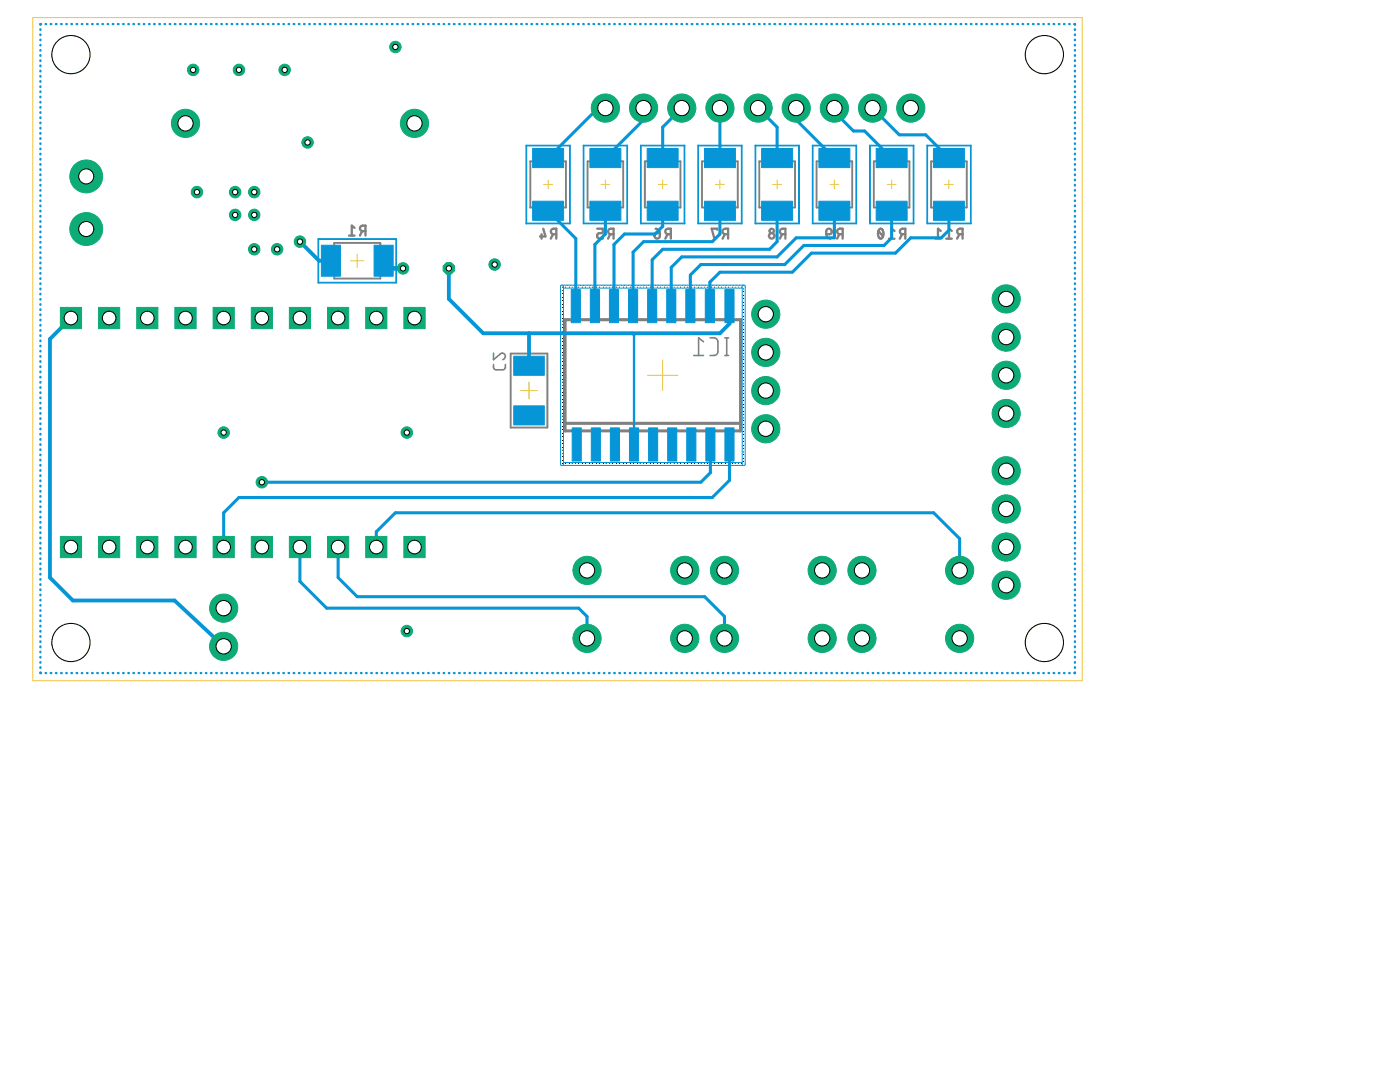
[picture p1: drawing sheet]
<svg xmlns="http://www.w3.org/2000/svg" width="279mm" height="216mm" viewBox="0 0 279 216" stroke-linecap="round" stroke-linejoin="round" font-family="sans-serif">
<g fill="none" stroke="#afd134" stroke-width=".2">
<path d="M108.5 36.8h1.8M109.4 35.9v1.8M119.9 36.8h1.8M120.8 35.9v1.8M131.4 36.8h1.7M132.2 35.9v1.8M142.8 36.8h1.7M143.7 35.9v1.8M154.2 36.8h1.8M155.1 35.9v1.8M165.7 36.8h1.7M166.5 35.9v1.8"/>
<path d="M177.1 36.8h1.7M177.9 35.9v1.8M188.5 36.8h1.8M189.4 35.9v1.8M70 52h2.6M71.3 50.7v2.7M103.9 77.9h3.4M105.6 76.3v3.3M129.2 74.9h6.1M132.2 71.8v6.1"/>
</g>
<path d="M98.5 72.7v.7l.5 .4 1.6-.1 .2-.3 .1-.7M98.5 70.5v1.3l1.3-1.1a.65 .65 0 0 1 1 .2 .65 .65 0 0 1-.5 .9M138.5 70.9h1.9M140.4 68.2l-1-.8v3.5M141.7 67.4a1.49 1.49 0 0 1 1.3 .2l.3 .6v2.2l-.6 .5h-1M144.7 70.9h.7M144.7 67.4h.7M145 67.4v3.5" fill="none" stroke="#808080" stroke-width=".32"/>
<g fill="none" stroke="#808080" stroke-width=".47">
<path d="M69.7 47h1.1M70.8 45.5l-.6-.5v2M72.3 46.1l-.5 .9M72.9 46.1h-.5a.55 .55 0 0 1-.6-.5 .55 .55 0 0 1 .6-.6h.5v2M108.1 46.7v.9M108.4 45.6l.5 1.6h-1.1M110.4 46.7l-.5 .9M111 46.7h-.5a.55 .55 0 0 1-.6-.5 .55 .55 0 0 1 .6-.6h.5v2M119.2 45.6h1.1v.9h-.7a.56 .56 0 0 0-.4 .6 .56 .56 0 0 0 .4 .5h.7M121.8 46.7l-.5 .9M122.4 46.7h-.5a.55 .55 0 0 1-.5-.5 .55 .55 0 0 1 .5-.6h.5v2M130.7 46.7l1-.2v.6a.56 .56 0 0 1-.8 .5 .56 .56 0 0 1-.2-.9z"/>
<path d="M130.8 45.6l.6 .3 .3 .6M133.2 46.7l-.4 .9M133.9 46.7h-.6a.55 .55 0 0 1-.5-.5 .55 .55 0 0 1 .5-.6h.6v2M143.1 45.8v-.2h-1.1l.6 2M144.7 46.7l-.5 .9M145.3 46.7h-.5a.55 .55 0 0 1-.6-.5 .55 .55 0 0 1 .6-.6h.5v2M156.1 46.7l-.5 .9M156.7 46.7h-.5a.55 .55 0 0 1-.6-.5 .55 .55 0 0 1 .6-.6h.5v2M164.9 46.7l.2 .6 .7 .3M165 45.8a.56 .56 0 0 1 .9 .1 .56 .56 0 0 1-.4 .8h-.6zM167.5 46.7l-.4 .9M168.2 46.7h-.6a.55 .55 0 0 1-.5-.5 .55 .55 0 0 1 .5-.6h.6v2"/>
<path d="M175.3 46.1l.9 1.1M175.5 45.8l.1-.1a.81 .81 0 0 1 .7 1.2v.2a.48 .48 0 0 1-.5 .5 .48 .48 0 0 1-.5-.5l-.1-.7zM177.4 47.6h1.1M178.5 46.1l-.5-.5v2M180 46.7l-.4 .9M180.7 46.7h-.6a.55 .55 0 0 1-.5-.5 .55 .55 0 0 1 .5-.6h.6v2M186.6 47.6h1.1M187.7 46.1l-.5-.5v2M188.8 47.6h1.1M189.9 46.1l-.5-.5v2M191.5 46.7l-.5 .9M192.1 46.7h-.5a.55 .55 0 0 1-.6-.5 .55 .55 0 0 1 .6-.6h.5v2"/>
<circle cx="154" cy="47.1" r=".55"/>
<circle cx="154" cy="46.1" r=".44"/>
</g>
<path d="M112.8 63.8h35v22.2h-35zM112.8 84.5h35" fill="none" stroke="#808080" stroke-width=".61"/>
<g fill="#808080" stroke="#808080" stroke-width=".2">
<path d="M144.8 86.3h1.5v4.5h-1.5z"/>
<path d="M141 86.3h1.5v4.5h-1.5z"/>
<path d="M137.2 86.3h1.5v4.5h-1.5z"/>
<path d="M133.4 86.3h1.5v4.5h-1.5z"/>
<path d="M129.6 86.3h1.5v4.5h-1.5z"/>
<path d="M125.8 86.3h1.5v4.5h-1.5z"/>
<path d="M122 86.3h1.5v4.5h-1.5z"/>
<path d="M118.2 86.3h1.5v4.5h-1.5z"/>
<path d="M114.4 58.9h1.4v4.6h-1.4z"/>
<path d="M118.2 58.9h1.5v4.6h-1.5z"/>
<path d="M121.9 58.9h1.5v4.6h-1.5z"/>
<path d="M125.7 58.9h1.5v4.6h-1.5z"/>
<path d="M129.5 58.9h1.5v4.6h-1.5z"/>
<path d="M133.3 58.9h1.5v4.6h-1.5z"/>
<path d="M137.1 58.9h1.5v4.6h-1.5z"/>
<path d="M140.9 58.9h1.5v4.6h-1.5z"/>
<path d="M144.8 58.9h1.5v4.6h-1.5z"/>
<path d="M114.4 86.3h1.4v4.5h-1.4z"/>
</g>
<path d="M105.8 32.2h7.1v9.2h-7.1zM117.3 32.2h7.1v9.2h-7.1zM128.7 32.2h7.1v9.2h-7.1zM140.1 32.2h7.1v9.2h-7.1zM151.5 32.2h7.2v9.2h-7.2zM163 32.2h7.1v9.2h-7.1zM174.4 32.2h7.1v9.2h-7.1zM185.8 32.2h7.1v9.2h-7.1zM66.7 48.5h9.2v7.1h-9.2zM101.9 70.5h7.3v14.8h-7.3z" fill="none" stroke="#808080" stroke-width=".38"/>
<g fill="#0696d7" stroke="#0696d7" stroke-width=".2">
<path d="M111.9 57l.2-.1h36.4l.2 .4-.2 .2h-36.4l-.2-.1z"/>
<path d="M111.9 92.4l.2-.1h36.4l.2 .3-.2 .3h-36.4l-.2-.1z"/>
<path d="M148.2 57l.3-.1 .2 .2v35.5l-.2 .3-.4-.3z"/>
<path d="M111.9 57l.3-.1 .3 .2v35.5l-.3 .3-.3-.3z"/>
<path d="M63.5 56.4l15.6-.1v.1l-15.6 .1z"/>
<path d="M79 47.6l.1 .1v8.8l-.1-.1z"/>
<path d="M63.5 47.7l15.6-.1v.1l-15.6 .1z"/>
<path d="M63.5 47.7h.1v8.8l-.1-.1z"/>
<path d="M182.3 29h.1v15.7l-.2-.1z"/>
<path d="M173.5 29h8.9v.1h-8.8z"/>
<path d="M173.5 29h.2v15.7l-.2-.1z"/>
<path d="M173.6 44.5h8.8v.1l-8.8 .1z"/>
<path d="M193.7 29h.1v15.7l-.1-.1z"/>
<path d="M185 29h8.8v.1h-8.8z"/>
<path d="M185 29h.1v15.7l-.1-.1z"/>
<path d="M185 44.5h8.8v.1l-8.8 .1z"/>
<path d="M113.7 29h.1v15.7l-.1-.1z"/>
<path d="M105 29h8.8v.1h-8.8z"/>
<path d="M105 29h.1v15.7l-.1-.1z"/>
<path d="M105 44.6l8.8-.1v.1l-8.8 .1z"/>
<path d="M125.1 29h.1v15.7l-.1-.1z"/>
<path d="M116.4 29h8.8v.1h-8.8z"/>
<path d="M116.4 29h.1v15.7l-.1-.1z"/>
<path d="M116.4 44.6l8.8-.1v.1l-8.8 .1z"/>
<path d="M136.6 29h.1l-.1 15.7-.1-.1z"/>
<path d="M127.8 29h8.8l.1 .1h-8.8z"/>
<path d="M127.8 29h.2l-.1 15.7-.1-.1z"/>
<path d="M127.8 44.6l8.8-.1 .1 .1-8.8 .1z"/>
<path d="M148 29h.1v15.7l-.1-.1z"/>
<path d="M139.3 29h8.8v.1h-8.8z"/>
<path d="M139.3 29h.1v15.7l-.1-.1z"/>
<path d="M139.3 44.5h8.8v.1l-8.8 .1z"/>
<path d="M159.4 29h.1v15.7l-.1-.1z"/>
<path d="M150.7 29h8.8v.1h-8.8z"/>
<path d="M150.7 29h.1v15.7l-.1-.1z"/>
<path d="M150.7 44.5h8.8v.1l-8.8 .1z"/>
<path d="M170.9 29h.1l-.1 15.7-.1-.1z"/>
<path d="M162.1 29h8.8l.1 .1h-8.8z"/>
<path d="M162.1 29h.2l-.1 15.7-.1-.1z"/>
<path d="M162.2 44.5h8.7l.1 .1-8.8 .1z"/>
<path d="M140.9 85.4h1.8v6.6h-1.8z"/>
<path d="M125.4 57.8h1.9v6.6h-1.9z"/>
<path d="M144.7 85.4h1.8v6.6h-1.8z"/>
<path d="M137.1 85.4h1.8v6.6h-1.8z"/>
<path d="M133.2 85.4h1.9v6.6h-1.9z"/>
<path d="M129.2 57.8h1.9v6.6h-1.9z"/>
<path d="M121.6 57.8h1.8v6.6h-1.8z"/>
<path d="M117.8 57.8h1.8v6.6h-1.8z"/>
<path d="M125.6 85.4h1.8v6.6h-1.8z"/>
<path d="M129.4 85.4h1.9v6.6h-1.9z"/>
<path d="M121.8 85.4h1.8v6.6h-1.8z"/>
<path d="M118 85.4h1.8v6.6h-1.8z"/>
<path d="M133.1 57.8h1.8v6.6h-1.8z"/>
<path d="M136.9 57.8h1.8v6.6h-1.8z"/>
<path d="M140.8 57.8h1.8v6.6h-1.8z"/>
<path d="M144.7 57.8h1.8v6.6h-1.8z"/>
<path d="M114.2 85.4h1.8v6.6h-1.8z"/>
<path d="M114 57.8h1.8v6.6h-1.8z"/>
<path d="M64.1 48.9h3.8v6.2h-3.8z"/>
<path d="M74.7 48.9h3.8v6.2h-3.8z"/>
<path d="M174.9 40.2h6.1v3.8h-6.1z"/>
<path d="M174.9 29.6h6.1v3.8h-6.1z"/>
<path d="M186.3 40.2h6.2v3.8h-6.2z"/>
<path d="M186.3 29.6h6.2v3.8h-6.2z"/>
<path d="M106.3 40.2h6.2v3.8h-6.2z"/>
<path d="M106.3 29.6h6.2v3.8h-6.2z"/>
<path d="M117.7 40.2h6.2v3.8h-6.2z"/>
<path d="M117.7 29.6h6.2v3.8h-6.2z"/>
<path d="M129.2 40.2h6.1v3.8h-6.1z"/>
<path d="M129.2 29.6h6.1v3.8h-6.1z"/>
<path d="M140.6 40.2h6.2v3.8h-6.2z"/>
<path d="M140.6 29.6h6.2v3.8h-6.2z"/>
<path d="M152 40.2h6.2v3.8h-6.2z"/>
<path d="M152 29.6h6.2v3.8h-6.2z"/>
<path d="M163.4 40.2h6.2v3.8h-6.2z"/>
<path d="M163.4 29.6h6.2v3.8h-6.2z"/>
<path d="M102.5 71.1h6.1v3.8h-6.1z"/>
<path d="M102.5 81h6.1v3.8h-6.1z"/>
</g>
<g fill="none" stroke="#0696d7" stroke-width=".47">
<path d="M8.1 5.8v.2M8.1 6.9v.1M8.1 7.9v.1M8.1 9v.1M8.1 10v.1M8.1 11v.1M8.1 12v.2M8.1 13.1v.1M8.1 14.1v.1M8.1 15.2v.1M8.1 16.2v.1M8.1 17.2v.2"/>
<path d="M8.1 18.3v.1M8.1 19.3v.1M8.2 4.8l-.1 .1M9.1 4.8h.1M10.1 4.8h.1M11.2 4.8h.1M12.2 4.8h.1M13.2 4.8h.1M14.2 4.8h.2M15.3 4.8h.1M16.3 4.8h.1M17.4 4.8h.1"/>
<path d="M18.4 4.8h.1M19.4 4.8h.1M20.4 4.8h.2M21.5 4.8h.1M22.5 4.8h.1M23.5 4.8h.2M24.6 4.8h.1M25.6 4.8h.1M26.6 4.8h.2M27.7 4.8h.1M28.7 4.8h.1M29.7 4.8h.1"/>
<path d="M30.8 4.8h.1M31.8 4.8h.1M32.8 4.8h.1M33.9 4.8h.1M34.9 4.8h.1M35.9 4.8h.1M37 4.8h.1M38 4.8h.1M39 4.8h.1M40 4.8h.2M41.1 4.8h.1M42.1 4.8h.1"/>
<path d="M43.1 4.8h.2M44.2 4.8h.1M45.2 4.8h.1M46.2 4.8h.2M47.3 4.8h.1M48.3 4.8h.1M49.3 4.8h.1M50.4 4.8h.1M51.4 4.8h.1M52.4 4.8h.1M53.5 4.8h.1M54.5 4.8h.1"/>
<path d="M55.5 4.8h.1M56.6 4.8h.1M57.6 4.8h.1M58.6 4.8h.1M59.6 4.8h.2M60.7 4.8h.1M61.7 4.8h.1M62.7 4.8h.2M63.8 4.8h.1M64.8 4.8h.1M65.8 4.8h.2M66.9 4.8h.1"/>
<path d="M67.9 4.8h.1M68.9 4.8h.1M70 4.8h.1M71 4.8h.1M72 4.8h.2M73.1 4.8h.1M74.1 4.8h.1M75.1 4.8h.1M76.2 4.8h.1M77.2 4.8h.1M78.2 4.8h.1M79.2 4.8h.2"/>
<path d="M80.3 4.8h.1M81.3 4.8h.1M82.3 4.8h.2M83.4 4.8h.1M84.4 4.8h.1M85.4 4.8h.2M86.5 4.8h.1M87.5 4.8h.1M88.5 4.8h.1M89.6 4.8h.1M90.6 4.8h.1M91.6 4.8h.2"/>
<path d="M92.7 4.8h.1M93.7 4.8h.1M94.7 4.8h.1M95.8 4.8h.1M96.8 4.8h.1M97.8 4.8h.1M98.8 4.8h.2M99.9 4.8h.1M100.9 4.8h.1M101.9 4.8h.2M103 4.8h.1M104 4.8h.1"/>
<path d="M105.1 4.8h.1M106.1 4.8h.1M107.1 4.8h.1M108.1 4.8h.1M109.2 4.8h.1M110.2 4.8h.1M111.2 4.8h.2M112.3 4.8h.1M113.3 4.8h.1M114.3 4.8h.1M115.4 4.8h.1M116.4 4.8h.1"/>
<path d="M117.4 4.8h.1M118.4 4.8h.2M119.5 4.8h.1M120.5 4.8h.1M121.6 4.8h.1M122.6 4.8h.1M123.6 4.8h.1M124.7 4.8h.1M125.7 4.8h.1M126.7 4.8h.1M127.7 4.8h.2M128.8 4.8h.1"/>
<path d="M129.8 4.8h.1M130.8 4.8h.2M131.9 4.8h.1M132.9 4.8h.1M133.9 4.8h.1M135 4.8h.1M136 4.8h.1M137 4.8h.1M138 4.8h.2M139.1 4.8h.1M140.1 4.8h.1M141.2 4.8h.1"/>
<path d="M142.2 4.8h.1M143.2 4.8h.1M144.3 4.8h.1M145.3 4.8h.1M146.3 4.8h.1M147.3 4.8h.2M148.4 4.8h.1M149.4 4.8h.1M150.4 4.8h.2M151.5 4.8h.1M152.5 4.8h.1M153.5 4.8h.1"/>
<path d="M154.6 4.8h.1M155.6 4.8h.1M156.6 4.8h.1M157.7 4.8h.1M158.7 4.8h.1M159.7 4.8h.2M160.8 4.8h.1M161.8 4.8h.1M162.8 4.8h.1M163.9 4.8h.1M164.9 4.8h.1M165.9 4.8h.1"/>
<path d="M166.9 4.8h.2M168 4.8h.1M169 4.8h.1M170 4.8h.2M171.1 4.8h.1M172.1 4.8h.1M173.1 4.8h.1M174.2 4.8h.1M175.2 4.8h.1M176.2 4.8h.1M177.3 4.8h.1M178.3 4.8h.1"/>
<path d="M179.3 4.8h.2M180.4 4.8h.1M181.4 4.8h.1M182.4 4.8h.1M183.5 4.8h.1M184.5 4.8h.1M185.5 4.8h.1M186.5 4.8h.2M187.6 4.8h.1M188.6 4.8h.1M189.7 4.8h.1M190.7 4.8h.1"/>
<path d="M191.7 4.8h.1M192.7 4.8h.1M193.8 4.8h.1M194.8 4.8h.1M195.8 4.8h.2M196.9 4.8h.1M197.9 4.8h.1M198.9 4.8h.2M200 4.8h.1M201 4.8h.1M202 4.8h.1M203.1 4.8h.1"/>
<path d="M204.1 4.8h.1M205.1 4.8h.1M206.1 4.8h.2M207.2 4.8h.1M208.2 4.8h.1M209.3 4.8h.1M210.3 4.8h.1M211.3 4.8h.1M212.3 4.8h.1M213.4 4.8h.1M214.4 4.8l.1 .1M214.5 5.8v.2"/>
<path d="M214.5 6.9v.1M214.5 7.9v.1M214.5 9v.1M214.5 10v.1M214.5 11v.1M214.5 12v.2M214.5 13.1v.1M214.5 14.1v.1M214.5 15.2v.1M214.5 16.2v.1M214.5 17.2v.2M214.5 18.3v.1"/>
<path d="M214.5 19.3v.1M8.1 20.3v.1M8.1 21.4v.1M8.1 22.4v.1M8.1 23.4v.2M8.1 24.5v.1M8.1 25.5v.1M8.1 26.5v.2M8.1 27.6v.1M8.1 28.6v.1M8.1 29.7v.1M8.1 30.7v.1"/>
<path d="M8.1 31.7v.1M8.1 32.7v.2M8.1 33.8v.1M8.1 34.8v.1M8.1 35.9v.1M8.1 36.9v.1M8.1 37.9v.1M8.1 39v.1M214.5 20.3v.1M214.5 21.4v.1M214.5 22.4v.1M214.5 23.4v.2"/>
<path d="M214.5 24.5v.1M214.5 25.5v.1M214.5 26.5v.2M214.5 27.6v.1M214.5 28.6v.1M214.5 29.7v.1M214.5 30.7v.1M214.5 31.7v.1M214.5 32.7v.2M214.5 33.8v.1M214.5 34.8v.1M214.5 35.9v.1"/>
<path d="M214.5 36.9v.1M214.5 37.9v.1M214.5 39v.1M8.1 40v.1M8.1 41v.1M8.1 42.1v.1M8.1 43.1v.1M8.1 44.1v.2M8.1 45.2v.1M8.1 46.2v.1M8.1 47.2v.2M8.1 48.3v.1"/>
<path d="M8.1 49.3v.1M8.1 50.4v.1M8.1 51.4v.1M8.1 52.4v.1M8.1 53.4v.2M8.1 54.5v.1M8.1 55.5v.1M8.1 56.6v.1M8.1 57.6v.1M8.1 58.6v.1M8.1 59.7v.1M214.5 40v.1"/>
<path d="M214.5 41v.1M214.5 42.1v.1M214.5 43.1v.1M214.5 44.1v.2M214.5 45.2v.1M214.5 46.2v.1M214.5 47.2v.2M214.5 48.3v.1M214.5 49.3v.1M214.5 50.4v.1M214.5 51.4v.1M214.5 52.4v.1"/>
<path d="M214.5 53.4v.2M214.5 54.5v.1M214.5 55.5v.1M214.5 56.6v.1M214.5 57.6v.1M214.5 58.6v.1M214.5 59.7v.1M8.1 60.7v.1M8.1 61.7v.1M8.1 62.8v.1M8.1 63.8v.1M8.1 64.8v.2"/>
<path d="M8.1 65.9v.1M8.1 66.9v.1M8.1 67.9v.2M8.1 69v.1M8.1 70v.1M8.1 71.1v.1M8.1 72.1v.1M8.1 73.1v.1M8.1 74.1v.2M8.1 75.2v.1M8.1 76.2v.1M8.1 77.3v.1"/>
<path d="M8.1 78.3v.1M8.1 79.3v.1M126.2 66.5l.3 .4v21.8M214.5 60.7v.1M214.5 61.7v.1M214.5 62.8v.1M214.5 63.8v.1M214.5 64.8v.2M214.5 65.9v.1M214.5 66.9v.1M214.5 67.9v.2M214.5 69v.1"/>
<path d="M214.5 70v.1M214.5 71.1v.1M214.5 72.1v.1M214.5 73.1v.1M214.5 74.1v.2M214.5 75.2v.1M214.5 76.2v.1M214.5 77.3v.1M214.5 78.3v.1M214.5 79.3v.1M8.1 80.4v.1M8.1 81.4v.1"/>
<path d="M8.1 82.4v.1M8.1 83.5v.1M8.1 84.5v.1M8.1 85.5v.2M8.1 86.6v.1M8.1 87.6v.1M8.1 88.6v.2M8.1 89.7v.1M8.1 90.7v.1M8.1 91.7v.2M8.1 92.8v.1M8.1 93.8v.1"/>
<path d="M8.1 94.8v.2M8.1 95.9v.1M8.1 96.9v.1M8.1 98v.1M8.1 99v.1M214.5 80.4v.1M214.5 81.4v.1M214.5 82.4v.1M214.5 83.5v.1M214.5 84.5v.1M214.5 85.5v.2M214.5 86.6v.1"/>
<path d="M214.5 87.6v.1M214.5 88.6v.2M214.5 89.7v.1M214.5 90.7v.1M214.5 91.7v.2M214.5 92.8v.1M214.5 93.8v.1M214.5 94.8v.2M214.5 95.9v.1M214.5 96.9v.1M214.5 98v.1M214.5 99v.1"/>
<path d="M8.1 100v.1M8.1 101.1v.1M8.1 102.1v.1M8.1 103.1v.2M8.1 104.2v.1M8.1 105.2v.1M8.1 106.2v.2M8.1 107.3v.1M8.1 108.3v.1M8.1 109.3v.2M8.1 110.4v.1M8.1 111.4v.1"/>
<path d="M8.1 112.4v.2M8.1 113.5v.1M8.1 114.5v.1M8.1 115.5v.2M8.1 116.6v.1M8.1 117.6v.2M8.1 118.7v.1M8.1 119.7v.1M214.5 100v.1M214.5 101.1v.1M214.5 102.1v.1M214.5 103.1v.2"/>
<path d="M214.5 104.2v.1M214.5 105.2v.1M214.5 106.2v.2M214.5 107.3v.1M214.5 108.3v.1M214.5 109.3v.2M214.5 110.4v.1M214.5 111.4v.1M214.5 112.4v.2M214.5 113.5v.1M214.5 114.5v.1M214.5 115.5v.2"/>
<path d="M214.5 116.6v.1M214.5 117.6v.2M214.5 118.7v.1M214.5 119.7v.1M8.1 134.2l.1 .1M8.1 120.7v.1M8.1 121.8v.1M8.1 122.8v.1M8.1 123.8v.2M8.1 124.9v.1M8.1 125.9v.1M8.1 126.9v.2"/>
<path d="M8.1 128v.1M8.1 129v.1M8.1 130v.2M8.1 131.1v.1M8.1 132.1v.1M8.1 133.1v.2M9.1 134.3h.1M10.1 134.3h.1M11.2 134.3h.1M12.2 134.3h.1M13.2 134.3h.1M14.2 134.3h.2"/>
<path d="M15.3 134.3h.1M16.3 134.3h.1M17.4 134.3h.1M18.4 134.3h.1M19.4 134.3h.1M20.4 134.3h.2M21.5 134.3h.1M22.5 134.3h.1M23.5 134.3h.2M24.6 134.3h.1M25.6 134.3h.1M26.6 134.3h.2"/>
<path d="M27.7 134.3h.1M28.7 134.3h.1M29.7 134.3h.1M30.8 134.3h.1M31.8 134.3h.1M32.8 134.3h.1M33.9 134.3h.1M34.9 134.3h.1M35.9 134.3h.1M37 134.3h.1M38 134.3h.1M39 134.3h.1"/>
<path d="M40 134.3h.2M41.1 134.3h.1M42.1 134.3h.1M43.1 134.3h.2M44.2 134.3h.1M45.2 134.3h.1M46.2 134.3h.2M47.3 134.3h.1M48.3 134.3h.1M49.3 134.3h.1M50.4 134.3h.1M51.4 134.3h.1"/>
<path d="M52.4 134.3h.1M53.5 134.3h.1M54.5 134.3h.1M55.5 134.3h.1M56.6 134.3h.1M57.6 134.3h.1M58.6 134.3h.1M59.6 134.3h.2M60.7 134.3h.1M61.7 134.3h.1M62.7 134.3h.2M63.8 134.3h.1"/>
<path d="M64.8 134.3h.1M65.8 134.3h.2M66.9 134.3h.1M67.9 134.3h.1M68.9 134.3h.1M70 134.3h.1M71 134.3h.1M72 134.3h.2M73.1 134.3h.1M74.1 134.3h.1M75.1 134.3h.1M76.2 134.3h.1"/>
<path d="M77.2 134.3h.1M78.2 134.3h.1M79.2 134.3h.2M80.3 134.3h.1M81.3 134.3h.1M82.3 134.3h.2M83.4 134.3h.1M84.4 134.3h.1M85.4 134.3h.2M86.5 134.3h.1M87.5 134.3h.1M88.5 134.3h.1"/>
<path d="M89.6 134.3h.1M90.6 134.3h.1M91.6 134.3h.2M92.7 134.3h.1M93.7 134.3h.1M94.7 134.3h.1M95.8 134.3h.1M96.8 134.3h.1M97.8 134.3h.1M98.8 134.3h.2M99.9 134.3h.1M100.9 134.3h.1"/>
<path d="M101.9 134.3h.2M103 134.3h.1M104 134.3h.1M105.1 134.3h.1M106.1 134.3h.1M107.1 134.3h.1M108.1 134.3h.1M109.2 134.3h.1M110.2 134.3h.1M111.2 134.3h.2M112.3 134.3h.1M113.3 134.3h.1"/>
<path d="M114.3 134.3h.1M115.4 134.3h.1M116.4 134.3h.1M117.4 134.3h.1M118.4 134.3h.2M119.5 134.3h.1M120.5 134.3h.1M121.6 134.3h.1M122.6 134.3h.1M123.6 134.3h.1M124.7 134.3h.1M125.7 134.3h.1"/>
<path d="M126.7 134.3h.1M127.7 134.3h.2M128.8 134.3h.1M129.8 134.3h.1M130.8 134.3h.2M131.9 134.3h.1M132.9 134.3h.1M133.9 134.3h.1M135 134.3h.1M136 134.3h.1M137 134.3h.1M138 134.3h.2"/>
<path d="M139.1 134.3h.1M140.1 134.3h.1M141.2 134.3h.1M142.2 134.3h.1M143.2 134.3h.1M144.3 134.3h.1M145.3 134.3h.1M146.3 134.3h.1M147.3 134.3h.2M148.4 134.3h.1M149.4 134.3h.1M150.4 134.3h.2"/>
<path d="M151.5 134.3h.1M152.5 134.3h.1M153.5 134.3h.1M154.6 134.3h.1M155.6 134.3h.1M156.6 134.3h.1M157.7 134.3h.1M158.7 134.3h.1M159.7 134.3h.2M160.8 134.3h.1M161.8 134.3h.1M162.8 134.3h.1"/>
<path d="M163.9 134.3h.1M164.9 134.3h.1M165.9 134.3h.1M166.9 134.3h.2M168 134.3h.1M169 134.3h.1M170 134.3h.2M171.1 134.3h.1M172.1 134.3h.1M173.1 134.3h.1M174.2 134.3h.1M175.2 134.3h.1"/>
<path d="M176.2 134.3h.1M177.3 134.3h.1M178.3 134.3h.1M179.3 134.3h.2M180.4 134.3h.1M181.4 134.3h.1M182.4 134.3h.1M183.5 134.3h.1M184.5 134.3h.1M185.5 134.3h.1M186.5 134.3h.2M187.6 134.3h.1"/>
<path d="M188.6 134.3h.1M189.7 134.3h.1M190.7 134.3h.1M191.7 134.3h.1M192.7 134.3h.1M193.8 134.3h.1M194.8 134.3h.1M195.8 134.3h.2M196.9 134.3h.1M197.9 134.3h.1M198.9 134.3h.2M200 134.3h.1"/>
<path d="M201 134.3h.1M202 134.3h.1M203.1 134.3h.1M204.1 134.3h.1M205.1 134.3h.1M206.1 134.3h.2M207.2 134.3h.1M208.2 134.3h.1M209.3 134.3h.1M210.3 134.3h.1M211.3 134.3h.1M212.3 134.3h.1"/>
<path d="M213.4 134.3h.1M214.5 120.7v.1M214.5 121.8v.1M214.5 122.8v.1M214.5 123.8v.2M214.5 124.9v.1M214.5 125.9v.1M214.5 126.9v.2M214.5 128v.1M214.5 129v.1M214.5 130v.2M214.5 131.1v.1"/>
<path d="M214.5 132.1v.1M214.5 133.1v.2M214.5 134.2l-.1 .1"/>
</g>
<path d="M76.6 52l1.5 1.6h2.3" fill="none" stroke="#0696d7" stroke-width=".93"/>
<path d="M59.9 48.2l3.8 3.8h2.3M89.6 53.6v6l6.8 6.9h47.3l1.9-1.9v-3.5M14.2 63.5l-4.2 4.1v47.7l4.5 4.5h20.3l9.8 9.2M105.6 66.5v6.5" fill="none" stroke="#0696d7" stroke-width=".76"/>
<g fill="none" stroke="#0696d7" stroke-width=".61">
<path d="M120.8 21.6h-1.4l-10 9.9M128.4 21.6v2.3l-7.6 7.6M136.1 21.6l-3.9 3.8v6.1M143.7 21.6v9.9M151.3 21.6l3.8 3.8v6.1M158.9 21.6v2.3l7.6 7.6M166.5 21.6v.7l3.8 3.8h2.3l5.3 5.4M174.1 21.6l5.4 5.3h5.2l4.7 4.6M109.4 42.1l5.5 5.5v13.5M120.8 42.1v4.6l-2.1 2.1v12.3M132.2 42.1v3.1l-1.5 1.5h-6.1l-2.1 2.1v12.3M143.7 42.1v4.6l-1.5 1.5h-13.8l-2.1 2.1v10.8"/>
<path d="M155.1 42.1v6.1l-1.5 1.5h-21.4l-2 2.1v9.3M166.5 42.1v5.4h-7.6l-3.8 3.8h-19l-2.1 2.1v7.7M177.9 42.1v5.4l-1.5 1.5h-16l-3.8 3.8h-16.7l-2.1 2.1v6.2M189.4 42.1v3.8l-1.5 1.6h-6.1l-3.1 3h-16.8l-3.8 3.8h-14.4l-2 2v4.8M141.8 88.7v5.6l-1.9 1.9h-87.6M145.6 88.7v7.1l-3.4 3.5h-94.5l-3.1 3v6.9M59.9 109.2v6.8l5.3 5.3h50.3l1.7 1.7v4.4M67.5 109.2v6.1l3.8 3.8h69.3l4 3.9v4.4M75.1 109.2v-3.1l3.8-3.8h107.4l5.2 5.2v6.3"/>
</g>
<circle cx="144.6" cy="113.8" r="2.82" fill="#0dab76" stroke="#0dab76" stroke-width=".2"/>
<circle cx="144.6" cy="113.8" r="1.52" fill="#fff" stroke="#000" stroke-width=".2"/>
<circle cx="164.1" cy="113.8" r="2.82" fill="#0dab76" stroke="#0dab76" stroke-width=".2"/>
<circle cx="164.1" cy="113.8" r="1.52" fill="#fff" stroke="#000" stroke-width=".2"/>
<circle cx="144.6" cy="127.4" r="2.82" fill="#0dab76" stroke="#0dab76" stroke-width=".2"/>
<circle cx="144.6" cy="127.4" r="1.52" fill="#fff" stroke="#000" stroke-width=".2"/>
<circle cx="164.1" cy="127.4" r="2.82" fill="#0dab76" stroke="#0dab76" stroke-width=".2"/>
<circle cx="164.1" cy="127.4" r="1.52" fill="#fff" stroke="#000" stroke-width=".2"/>
<circle cx="117.2" cy="113.8" r="2.82" fill="#0dab76" stroke="#0dab76" stroke-width=".2"/>
<circle cx="117.2" cy="113.8" r="1.52" fill="#fff" stroke="#000" stroke-width=".2"/>
<circle cx="136.7" cy="113.8" r="2.82" fill="#0dab76" stroke="#0dab76" stroke-width=".2"/>
<circle cx="136.7" cy="113.8" r="1.52" fill="#fff" stroke="#000" stroke-width=".2"/>
<circle cx="117.2" cy="127.4" r="2.82" fill="#0dab76" stroke="#0dab76" stroke-width=".2"/>
<circle cx="117.2" cy="127.4" r="1.52" fill="#fff" stroke="#000" stroke-width=".2"/>
<circle cx="136.7" cy="127.4" r="2.82" fill="#0dab76" stroke="#0dab76" stroke-width=".2"/>
<circle cx="136.7" cy="127.4" r="1.52" fill="#fff" stroke="#000" stroke-width=".2"/>
<circle cx="17.2" cy="35.2" r="3.3" fill="#0dab76" stroke="#0dab76" stroke-width=".2"/>
<circle cx="17.2" cy="35.2" r="1.5" fill="#fff" stroke="#000" stroke-width=".2"/>
<circle cx="17.2" cy="45.7" r="3.3" fill="#0dab76" stroke="#0dab76" stroke-width=".2"/>
<circle cx="17.2" cy="45.7" r="1.5" fill="#fff" stroke="#000" stroke-width=".2"/>
<circle cx="120.8" cy="21.6" r="2.82" fill="#0dab76" stroke="#0dab76" stroke-width=".2"/>
<circle cx="120.8" cy="21.6" r="1.52" fill="#fff" stroke="#000" stroke-width=".2"/>
<circle cx="128.4" cy="21.6" r="2.82" fill="#0dab76" stroke="#0dab76" stroke-width=".2"/>
<circle cx="128.4" cy="21.6" r="1.52" fill="#fff" stroke="#000" stroke-width=".2"/>
<circle cx="136.1" cy="21.6" r="2.82" fill="#0dab76" stroke="#0dab76" stroke-width=".2"/>
<circle cx="136.1" cy="21.6" r="1.52" fill="#fff" stroke="#000" stroke-width=".2"/>
<circle cx="143.7" cy="21.6" r="2.82" fill="#0dab76" stroke="#0dab76" stroke-width=".2"/>
<circle cx="143.7" cy="21.6" r="1.52" fill="#fff" stroke="#000" stroke-width=".2"/>
<circle cx="151.3" cy="21.6" r="2.82" fill="#0dab76" stroke="#0dab76" stroke-width=".2"/>
<circle cx="151.3" cy="21.6" r="1.52" fill="#fff" stroke="#000" stroke-width=".2"/>
<circle cx="158.9" cy="21.6" r="2.82" fill="#0dab76" stroke="#0dab76" stroke-width=".2"/>
<circle cx="158.9" cy="21.6" r="1.52" fill="#fff" stroke="#000" stroke-width=".2"/>
<circle cx="166.5" cy="21.6" r="2.82" fill="#0dab76" stroke="#0dab76" stroke-width=".2"/>
<circle cx="166.5" cy="21.6" r="1.52" fill="#fff" stroke="#000" stroke-width=".2"/>
<circle cx="174.1" cy="21.6" r="2.82" fill="#0dab76" stroke="#0dab76" stroke-width=".2"/>
<circle cx="174.1" cy="21.6" r="1.52" fill="#fff" stroke="#000" stroke-width=".2"/>
<circle cx="181.8" cy="21.6" r="2.82" fill="#0dab76" stroke="#0dab76" stroke-width=".2"/>
<circle cx="181.8" cy="21.6" r="1.52" fill="#fff" stroke="#000" stroke-width=".2"/>
<circle cx="200.8" cy="82.5" r="2.82" fill="#0dab76" stroke="#0dab76" stroke-width=".2"/>
<circle cx="200.8" cy="82.5" r="1.52" fill="#fff" stroke="#000" stroke-width=".2"/>
<circle cx="200.8" cy="74.9" r="2.82" fill="#0dab76" stroke="#0dab76" stroke-width=".2"/>
<circle cx="200.8" cy="74.9" r="1.52" fill="#fff" stroke="#000" stroke-width=".2"/>
<circle cx="200.8" cy="67.3" r="2.82" fill="#0dab76" stroke="#0dab76" stroke-width=".2"/>
<circle cx="200.8" cy="67.3" r="1.52" fill="#fff" stroke="#000" stroke-width=".2"/>
<circle cx="200.8" cy="59.6" r="2.82" fill="#0dab76" stroke="#0dab76" stroke-width=".2"/>
<circle cx="200.8" cy="59.6" r="1.52" fill="#fff" stroke="#000" stroke-width=".2"/>
<circle cx="44.6" cy="121.3" r="2.82" fill="#0dab76" stroke="#0dab76" stroke-width=".2"/>
<circle cx="44.6" cy="121.3" r="1.52" fill="#fff" stroke="#000" stroke-width=".2"/>
<circle cx="44.6" cy="129" r="2.82" fill="#0dab76" stroke="#0dab76" stroke-width=".2"/>
<circle cx="44.6" cy="129" r="1.52" fill="#fff" stroke="#000" stroke-width=".2"/>
<circle cx="152.8" cy="62.7" r="2.82" fill="#0dab76" stroke="#0dab76" stroke-width=".2"/>
<circle cx="152.8" cy="62.7" r="1.52" fill="#fff" stroke="#000" stroke-width=".2"/>
<circle cx="152.8" cy="70.3" r="2.82" fill="#0dab76" stroke="#0dab76" stroke-width=".2"/>
<circle cx="152.8" cy="70.3" r="1.52" fill="#fff" stroke="#000" stroke-width=".2"/>
<circle cx="152.8" cy="77.9" r="2.82" fill="#0dab76" stroke="#0dab76" stroke-width=".2"/>
<circle cx="152.8" cy="77.9" r="1.52" fill="#fff" stroke="#000" stroke-width=".2"/>
<circle cx="152.8" cy="85.6" r="2.82" fill="#0dab76" stroke="#0dab76" stroke-width=".2"/>
<circle cx="152.8" cy="85.6" r="1.52" fill="#fff" stroke="#000" stroke-width=".2"/>
<circle cx="191.5" cy="127.4" r="2.82" fill="#0dab76" stroke="#0dab76" stroke-width=".2"/>
<circle cx="191.5" cy="127.4" r="1.52" fill="#fff" stroke="#000" stroke-width=".2"/>
<circle cx="172" cy="127.4" r="2.82" fill="#0dab76" stroke="#0dab76" stroke-width=".2"/>
<circle cx="172" cy="127.4" r="1.52" fill="#fff" stroke="#000" stroke-width=".2"/>
<circle cx="191.5" cy="113.8" r="2.82" fill="#0dab76" stroke="#0dab76" stroke-width=".2"/>
<circle cx="191.5" cy="113.8" r="1.52" fill="#fff" stroke="#000" stroke-width=".2"/>
<circle cx="172" cy="113.8" r="2.82" fill="#0dab76" stroke="#0dab76" stroke-width=".2"/>
<circle cx="172" cy="113.8" r="1.52" fill="#fff" stroke="#000" stroke-width=".2"/>
<path d="M42.5 107h4.3v4.3h-4.3z" fill="#0dab76" stroke="#0dab76" stroke-width=".2"/>
<circle cx="44.6" cy="109.2" r="1.35" fill="#fff" stroke="#000" stroke-width=".2"/>
<path d="M50.1 107h4.3v4.3h-4.3z" fill="#0dab76" stroke="#0dab76" stroke-width=".2"/>
<circle cx="52.3" cy="109.2" r="1.35" fill="#fff" stroke="#000" stroke-width=".2"/>
<path d="M57.7 107h4.3v4.3h-4.3z" fill="#0dab76" stroke="#0dab76" stroke-width=".2"/>
<circle cx="59.9" cy="109.2" r="1.35" fill="#fff" stroke="#000" stroke-width=".2"/>
<path d="M65.4 107h4.2v4.3h-4.2z" fill="#0dab76" stroke="#0dab76" stroke-width=".2"/>
<circle cx="67.5" cy="109.2" r="1.35" fill="#fff" stroke="#000" stroke-width=".2"/>
<path d="M73 107h4.2v4.3h-4.2z" fill="#0dab76" stroke="#0dab76" stroke-width=".2"/>
<circle cx="75.1" cy="109.2" r="1.35" fill="#fff" stroke="#000" stroke-width=".2"/>
<path d="M80.6 107h4.2v4.3h-4.2z" fill="#0dab76" stroke="#0dab76" stroke-width=".2"/>
<circle cx="82.7" cy="109.2" r="1.35" fill="#fff" stroke="#000" stroke-width=".2"/>
<path d="M34.9 107h4.2v4.3h-4.2z" fill="#0dab76" stroke="#0dab76" stroke-width=".2"/>
<circle cx="37" cy="109.2" r="1.35" fill="#fff" stroke="#000" stroke-width=".2"/>
<path d="M19.7 107h4.2v4.3h-4.2z" fill="#0dab76" stroke="#0dab76" stroke-width=".2"/>
<circle cx="21.8" cy="109.2" r="1.35" fill="#fff" stroke="#000" stroke-width=".2"/>
<path d="M27.3 107h4.2v4.3h-4.2z" fill="#0dab76" stroke="#0dab76" stroke-width=".2"/>
<circle cx="29.4" cy="109.2" r="1.35" fill="#fff" stroke="#000" stroke-width=".2"/>
<path d="M12 107h4.3v4.3h-4.3z" fill="#0dab76" stroke="#0dab76" stroke-width=".2"/>
<circle cx="14.2" cy="109.2" r="1.35" fill="#fff" stroke="#000" stroke-width=".2"/>
<path d="M12 61.3h4.3v4.3h-4.3z" fill="#0dab76" stroke="#0dab76" stroke-width=".2"/>
<circle cx="14.2" cy="63.5" r="1.35" fill="#fff" stroke="#000" stroke-width=".2"/>
<path d="M19.7 61.3h4.2v4.3h-4.2z" fill="#0dab76" stroke="#0dab76" stroke-width=".2"/>
<circle cx="21.8" cy="63.5" r="1.35" fill="#fff" stroke="#000" stroke-width=".2"/>
<path d="M27.3 61.3h4.2v4.3h-4.2z" fill="#0dab76" stroke="#0dab76" stroke-width=".2"/>
<circle cx="29.4" cy="63.5" r="1.35" fill="#fff" stroke="#000" stroke-width=".2"/>
<path d="M34.9 61.3h4.2v4.3h-4.2z" fill="#0dab76" stroke="#0dab76" stroke-width=".2"/>
<circle cx="37" cy="63.5" r="1.35" fill="#fff" stroke="#000" stroke-width=".2"/>
<path d="M42.5 61.3h4.3v4.3h-4.3z" fill="#0dab76" stroke="#0dab76" stroke-width=".2"/>
<circle cx="44.6" cy="63.5" r="1.35" fill="#fff" stroke="#000" stroke-width=".2"/>
<path d="M50.1 61.3h4.3v4.3h-4.3z" fill="#0dab76" stroke="#0dab76" stroke-width=".2"/>
<circle cx="52.3" cy="63.5" r="1.35" fill="#fff" stroke="#000" stroke-width=".2"/>
<path d="M57.7 61.3h4.3v4.3h-4.3z" fill="#0dab76" stroke="#0dab76" stroke-width=".2"/>
<circle cx="59.9" cy="63.5" r="1.35" fill="#fff" stroke="#000" stroke-width=".2"/>
<path d="M65.4 61.3h4.2v4.3h-4.2z" fill="#0dab76" stroke="#0dab76" stroke-width=".2"/>
<circle cx="67.5" cy="63.5" r="1.35" fill="#fff" stroke="#000" stroke-width=".2"/>
<path d="M73 61.3h4.2v4.3h-4.2z" fill="#0dab76" stroke="#0dab76" stroke-width=".2"/>
<circle cx="75.1" cy="63.5" r="1.35" fill="#fff" stroke="#000" stroke-width=".2"/>
<path d="M80.6 61.3h4.2v4.3h-4.2z" fill="#0dab76" stroke="#0dab76" stroke-width=".2"/>
<circle cx="82.7" cy="63.5" r="1.35" fill="#fff" stroke="#000" stroke-width=".2"/>
<circle cx="37" cy="24.6" r="2.82" fill="#0dab76" stroke="#0dab76" stroke-width=".2"/>
<circle cx="37" cy="24.6" r="1.52" fill="#fff" stroke="#000" stroke-width=".2"/>
<circle cx="82.7" cy="24.6" r="2.82" fill="#0dab76" stroke="#0dab76" stroke-width=".2"/>
<circle cx="82.7" cy="24.6" r="1.52" fill="#fff" stroke="#000" stroke-width=".2"/>
<circle cx="200.8" cy="116.8" r="2.82" fill="#0dab76" stroke="#0dab76" stroke-width=".2"/>
<circle cx="200.8" cy="116.8" r="1.52" fill="#fff" stroke="#000" stroke-width=".2"/>
<circle cx="200.8" cy="109.2" r="2.82" fill="#0dab76" stroke="#0dab76" stroke-width=".2"/>
<circle cx="200.8" cy="109.2" r="1.52" fill="#fff" stroke="#000" stroke-width=".2"/>
<circle cx="200.8" cy="101.6" r="2.82" fill="#0dab76" stroke="#0dab76" stroke-width=".2"/>
<circle cx="200.8" cy="101.6" r="1.52" fill="#fff" stroke="#000" stroke-width=".2"/>
<circle cx="200.8" cy="93.9" r="2.82" fill="#0dab76" stroke="#0dab76" stroke-width=".2"/>
<circle cx="200.8" cy="93.9" r="1.52" fill="#fff" stroke="#000" stroke-width=".2"/>
<circle cx="50.7" cy="49.7" r="1.14" fill="#0dab76" stroke="#0dab76" stroke-width=".2"/>
<circle cx="50.7" cy="49.7" r=".53" fill="#fff" stroke="#000" stroke-width=".2"/>
<circle cx="55.3" cy="49.7" r="1.14" fill="#0dab76" stroke="#0dab76" stroke-width=".2"/>
<circle cx="55.3" cy="49.7" r=".53" fill="#fff" stroke="#000" stroke-width=".2"/>
<circle cx="39.3" cy="38.3" r="1.14" fill="#0dab76" stroke="#0dab76" stroke-width=".2"/>
<circle cx="39.3" cy="38.3" r=".53" fill="#fff" stroke="#000" stroke-width=".2"/>
<circle cx="78.9" cy="9.4" r="1.14" fill="#0dab76" stroke="#0dab76" stroke-width=".2"/>
<circle cx="78.9" cy="9.4" r=".53" fill="#fff" stroke="#000" stroke-width=".2"/>
<circle cx="98.7" cy="52.8" r="1.14" fill="#0dab76" stroke="#0dab76" stroke-width=".2"/>
<circle cx="98.7" cy="52.8" r=".53" fill="#fff" stroke="#000" stroke-width=".2"/>
<circle cx="44.6" cy="86.3" r="1.14" fill="#0dab76" stroke="#0dab76" stroke-width=".2"/>
<circle cx="44.6" cy="86.3" r=".53" fill="#fff" stroke="#000" stroke-width=".2"/>
<circle cx="81.2" cy="86.3" r="1.14" fill="#0dab76" stroke="#0dab76" stroke-width=".2"/>
<circle cx="81.2" cy="86.3" r=".53" fill="#fff" stroke="#000" stroke-width=".2"/>
<circle cx="81.2" cy="125.9" r="1.14" fill="#0dab76" stroke="#0dab76" stroke-width=".2"/>
<circle cx="81.2" cy="125.9" r=".53" fill="#fff" stroke="#000" stroke-width=".2"/>
<circle cx="56.8" cy="13.9" r="1.14" fill="#0dab76" stroke="#0dab76" stroke-width=".2"/>
<circle cx="56.8" cy="13.9" r=".53" fill="#fff" stroke="#000" stroke-width=".2"/>
<circle cx="61.4" cy="28.4" r="1.14" fill="#0dab76" stroke="#0dab76" stroke-width=".2"/>
<circle cx="61.4" cy="28.4" r=".53" fill="#fff" stroke="#000" stroke-width=".2"/>
<circle cx="47.7" cy="13.9" r="1.14" fill="#0dab76" stroke="#0dab76" stroke-width=".2"/>
<circle cx="47.7" cy="13.9" r=".53" fill="#fff" stroke="#000" stroke-width=".2"/>
<circle cx="38.5" cy="13.9" r="1.14" fill="#0dab76" stroke="#0dab76" stroke-width=".2"/>
<circle cx="38.5" cy="13.9" r=".53" fill="#fff" stroke="#000" stroke-width=".2"/>
<circle cx="46.9" cy="38.3" r="1.14" fill="#0dab76" stroke="#0dab76" stroke-width=".2"/>
<circle cx="46.9" cy="38.3" r=".53" fill="#fff" stroke="#000" stroke-width=".2"/>
<circle cx="50.7" cy="38.3" r="1.14" fill="#0dab76" stroke="#0dab76" stroke-width=".2"/>
<circle cx="50.7" cy="38.3" r=".53" fill="#fff" stroke="#000" stroke-width=".2"/>
<circle cx="50.7" cy="42.9" r="1.14" fill="#0dab76" stroke="#0dab76" stroke-width=".2"/>
<circle cx="50.7" cy="42.9" r=".53" fill="#fff" stroke="#000" stroke-width=".2"/>
<circle cx="46.9" cy="42.9" r="1.14" fill="#0dab76" stroke="#0dab76" stroke-width=".2"/>
<circle cx="46.9" cy="42.9" r=".53" fill="#fff" stroke="#000" stroke-width=".2"/>
<circle cx="80.4" cy="53.6" r="1.14" fill="#0dab76" stroke="#0dab76" stroke-width=".2"/>
<circle cx="80.4" cy="53.6" r=".53" fill="#fff" stroke="#000" stroke-width=".2"/>
<circle cx="89.6" cy="53.6" r="1.23" fill="#0dab76" stroke="#0dab76" stroke-width=".2"/>
<circle cx="89.6" cy="53.6" r=".53" fill="#fff" stroke="#000" stroke-width=".2"/>
<circle cx="52.3" cy="96.2" r="1.14" fill="#0dab76" stroke="#0dab76" stroke-width=".2"/>
<circle cx="52.3" cy="96.2" r=".53" fill="#fff" stroke="#000" stroke-width=".2"/>
<circle cx="59.9" cy="48.2" r="1.14" fill="#0dab76" stroke="#0dab76" stroke-width=".2"/>
<circle cx="59.9" cy="48.2" r=".53" fill="#fff" stroke="#000" stroke-width=".2"/>
<g fill="none" stroke="#eec643" stroke-width=".2">
<path d="M6.5 3.5h209.5v132.3h-209.5z"/>
<circle cx="14.2" cy="10.9" r="3.8"/>
</g>
<circle cx="14.2" cy="10.9" r="3.8" fill="#fff" stroke="#000" stroke-width=".2"/>
<circle cx="208.4" cy="10.9" r="3.8" fill="none" stroke="#eec643" stroke-width=".2"/>
<circle cx="208.4" cy="10.9" r="3.8" fill="#fff" stroke="#000" stroke-width=".2"/>
<circle cx="208.4" cy="128.2" r="3.8" fill="none" stroke="#eec643" stroke-width=".2"/>
<circle cx="208.4" cy="128.2" r="3.8" fill="#fff" stroke="#000" stroke-width=".2"/>
<circle cx="14.2" cy="128.2" r="3.8" fill="none" stroke="#eec643" stroke-width=".2"/>
<circle cx="14.2" cy="128.2" r="3.8" fill="#fff" stroke="#000" stroke-width=".2"/>
</svg>
